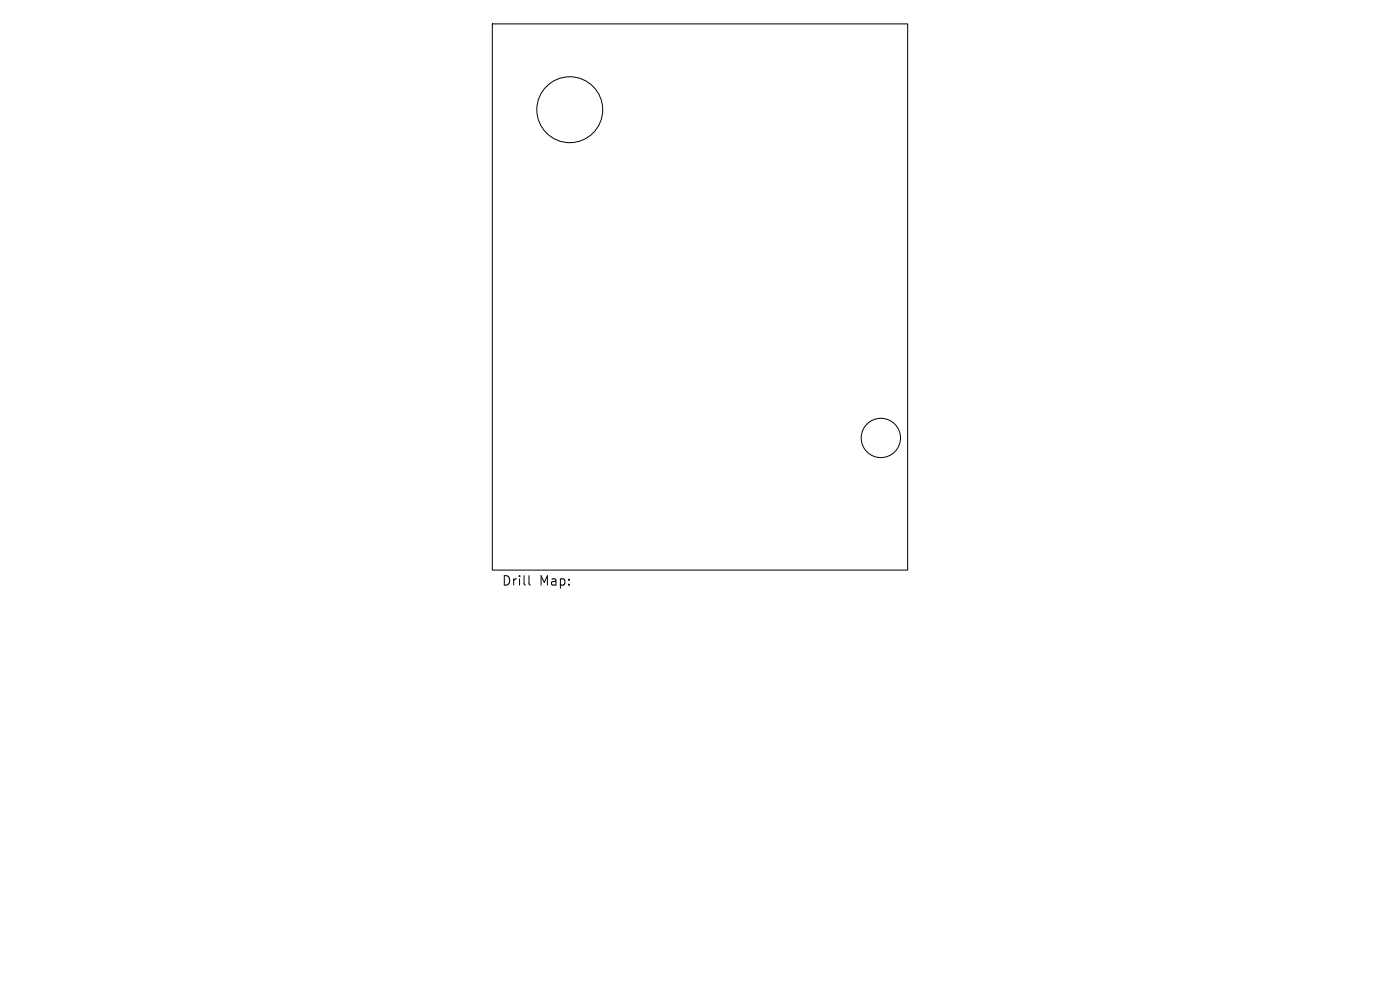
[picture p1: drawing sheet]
<svg xmlns="http://www.w3.org/2000/svg" width="297mm" height="210mm" viewBox="0 0 297 210" stroke-linecap="round" stroke-linejoin="round" font-family="sans-serif">
<defs><g id="words">
<g font-size="2.8">
<text x="106.4" y="124.5">Drill</text>
<text x="114.4" y="124.5">Map:</text>
</g>
</g></defs>
<g fill="none" stroke="#000" stroke-width=".21">
<path d="M104.4 5.1h88.2v115.8h-88.2zM112.2 122.1v1.7l.3 .3"/>
<circle cx="120.9" cy="23.3" r="7"/>
<circle cx="186.9" cy="92.9" r="4.2"/>
</g>
<use href="#words"/>
</svg>
